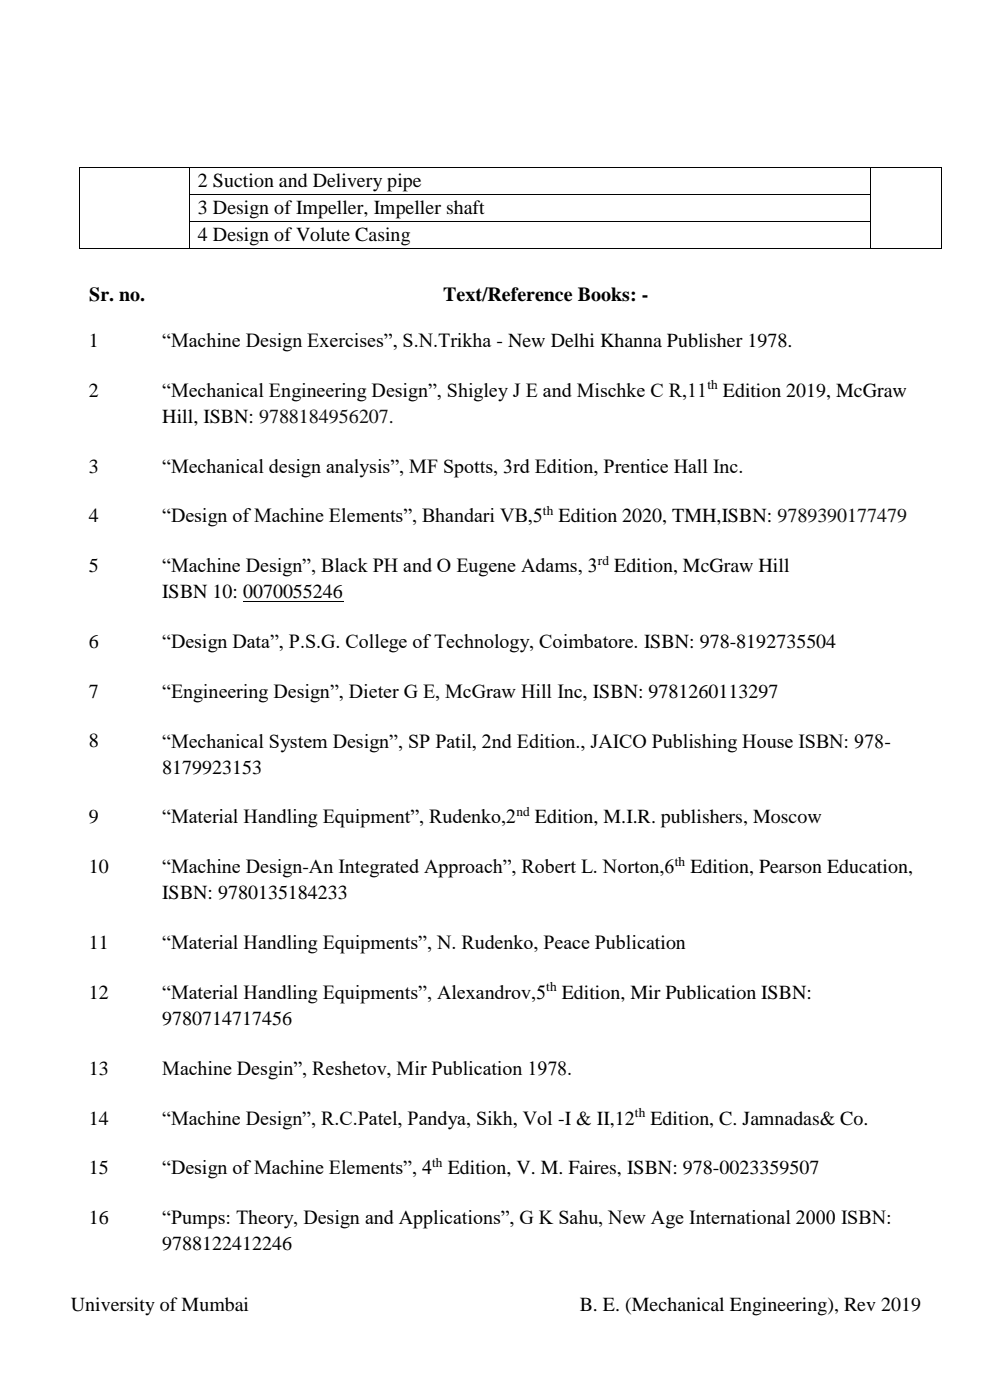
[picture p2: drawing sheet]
<svg xmlns="http://www.w3.org/2000/svg" width="210mm" height="297mm" viewBox="0 0 210 297" stroke-linecap="round" stroke-linejoin="round" font-family="sans-serif">
<defs><g id="words">
<g font-size="4.2">
<text x="42" y="39.7">2 Suction and Delivery pipe</text>
<text x="42" y="45.5">3 Design of Impeller, Impeller shaft</text>
<text x="42" y="51.2">4 Design of Volute Casing</text>
<text x="18.9" y="63.9">Sr. no.</text>
<text x="94" y="63.9">Text/Reference Books: -</text>
<text x="18.8" y="73.6">1</text>
<text x="34.4" y="73.6">“Machine Design Exercises”, S.N.Trikha - New Delhi Khanna Publisher 1978.</text>
<text x="18.8" y="84.1">2</text>
<text x="34.4" y="84.2">“Mechanical Engineering Design”, Shigley J E and Mischke C R,11</text>
<text x="34.4" y="89.7">Hill, ISBN:</text>
<text x="153.4" y="84.2">Edition 2019, McGraw</text>
<text x="18.8" y="100.3">3</text>
<text x="34.4" y="100.3">“Mechanical design analysis”, MF Spotts, 3rd Edition, Prentice Hall Inc.</text>
<text x="18.8" y="110.8">4</text>
<text x="34.4" y="110.8">“Design of Machine Elements”, Bhandari VB,5</text>
<text x="118.5" y="110.8">Edition 2020, TMH,ISBN:</text>
<text x="18.8" y="121.3">5</text>
<text x="34.4" y="121.4">“Machine Design”, Black PH and O Eugene Adams, 3</text>
<text x="130.3" y="121.4">Edition, McGraw Hill</text>
<text x="34.4" y="126.9">ISBN 10: 0070055246</text>
<text x="18.8" y="137.5">6</text>
<text x="34.4" y="137.5">“Design Data”, P.S.G. College of Technology, Coimbatore.</text>
<text x="136.6" y="137.5">ISBN: 978-8192735504</text>
<text x="18.8" y="148">7</text>
<text x="34.4" y="148">“Engineering Design”, Dieter G E, McGraw Hill Inc,</text>
<text x="125.8" y="148">ISBN: 9781260113297</text>
<text x="18.8" y="158.6">8</text>
<text x="34.4" y="158.6">“Mechanical System Design”, SP Patil, 2nd Edition., JAICO Publishing House ISBN: 978-</text>
<text x="34.4" y="164.1">8179923153</text>
<text x="18.8" y="174.7">9</text>
<text x="34.4" y="174.7">“Material Handling Equipment”, Rudenko,2</text>
<text x="113.5" y="174.7">Edition, M.I.R. publishers, Moscow</text>
<text x="18.8" y="185.2">10</text>
<text x="34.4" y="185.3">“Machine Design-An Integrated Approach”, Robert L. Norton,6</text>
<text x="146.5" y="185.3">Edition, Pearson Education,</text>
<text x="34.4" y="190.8">ISBN:</text>
<text x="46.3" y="190.8">9780135184233</text>
<text x="18.8" y="201.4">11</text>
<text x="34.4" y="201.4">“Material Handling Equipments”, N. Rudenko, Peace Publication</text>
<text x="18.8" y="211.9">12</text>
<text x="34.4" y="211.9">“Material Handling Equipments”, Alexandrov,5</text>
<text x="119.2" y="211.9">Edition, Mir Publication ISBN:</text>
<text x="34.4" y="217.5">9780714717456</text>
<text x="18.8" y="228">13</text>
<text x="34.4" y="228">Machine Desgin”, Reshetov, Mir Publication 1978.</text>
<text x="18.8" y="238.6">14</text>
<text x="34.4" y="238.6">“Machine Design”, R.C.Patel, Pandya, Sikh, Vol -I &amp; II,12</text>
<text x="138" y="238.6">Edition, C. Jamnadas&amp; Co.</text>
<text x="18.8" y="249.1">15</text>
<text x="34.4" y="249.1">“Design of Machine Elements”, 4</text>
<text x="95" y="249.1">Edition, V. M. Faires, ISBN:</text>
<text x="144.9" y="249.1">978-0023359507</text>
<text x="18.8" y="259.7">16</text>
<text x="34.4" y="259.7">“Pumps: Theory, Design and Applications”, G K Sahu, New Age International 2000 ISBN:</text>
<text x="34.4" y="265.3">9788122412246</text>
<text x="15" y="278">University of Mumbai</text>
<text x="123" y="278">B. E. (Mechanical Engineering), Rev 2019</text>
</g>
<g font-size="4.2" fill="#0f1111">
<text x="55" y="89.7">9788184956207.</text>
<text x="164.9" y="110.8">9789390177479</text>
</g>
<g font-size="2.8">
<text x="150.1" y="82.6">th</text>
<text x="115.2" y="109.2">th</text>
<text x="126.9" y="119.8">rd</text>
<text x="109.5" y="173.1">nd</text>
<text x="143.2" y="183.7">th</text>
<text x="115.9" y="210.3">th</text>
<text x="134.7" y="237">th</text>
<text x="91.7" y="247.5">th</text>
</g>
</g></defs>
<g fill="#000">
<path d="M16.7 35.4h.1v.2h-.1z" fill-rule="evenodd"/>
<path d="M16.7 35.4h.1v.2h-.1z" fill-rule="evenodd"/>
<path d="M40 35.4h.2v.2h-.2z" fill-rule="evenodd"/>
<path d="M184.5 35.4h.2v.2h-.2z" fill-rule="evenodd"/>
<path d="M199.6 35.4h.2v.2h-.2z" fill-rule="evenodd"/>
<path d="M199.6 35.4h.2v.2h-.2z" fill-rule="evenodd"/>
<path d="M16.7 41.1h.1v.2h-.1z" fill-rule="evenodd"/>
<path d="M16.7 46.9h.1v.1h-.1z" fill-rule="evenodd"/>
<path d="M16.7 52.6h.1v.2h-.1z" fill-rule="evenodd"/>
<path d="M16.7 52.6h.1v.2h-.1z" fill-rule="evenodd"/>
<path d="M40 41.1h.2v.2h-.2z" fill-rule="evenodd"/>
<path d="M40 46.9h.2v.1h-.2z" fill-rule="evenodd"/>
<path d="M40 52.6h.2v.2h-.2z" fill-rule="evenodd"/>
<path d="M184.5 41.1h.2v.2h-.2z" fill-rule="evenodd"/>
<path d="M184.5 46.9h.2v.1h-.2z" fill-rule="evenodd"/>
<path d="M184.5 52.6h.2v.2h-.2z" fill-rule="evenodd"/>
<path d="M199.6 41.1h.2v.2h-.2z" fill-rule="evenodd"/>
<path d="M199.6 46.9h.2v.1h-.2z" fill-rule="evenodd"/>
<path d="M199.6 52.6h.2v.2h-.2z" fill-rule="evenodd"/>
<path d="M199.6 52.6h.2v.2h-.2z" fill-rule="evenodd"/>
</g>
<g fill="none" stroke="#000" stroke-width=".21">
<path d="M16.8 35.6v5.5M16.8 35.5h23.2M40.1 35.6v5.5M40.2 35.5h144.3M184.6 35.6v5.5M184.7 35.5h14.9M199.7 35.6v5.5M16.8 41.3v5.6M16.8 47v5.6M16.8 52.7h23.2M40.1 41.3v5.6M40.1 47v5.6"/>
<path d="M40.2 41.2h144.3M40.2 47h144.3M40.2 52.7h144.3M184.6 41.3v5.6M184.6 47v5.6M184.7 52.7h14.9M199.7 41.3v5.6M199.7 47v5.6"/>
</g>
<g fill="#fff">
<path d="M34.4 69.8h133.7v4.8h-133.7z" fill-rule="evenodd"/>
<path d="M53.9 85.7h29.7v5h-29.7z" fill-rule="evenodd"/>
<path d="M163.9 107h28.5v4.8h-28.5z" fill-rule="evenodd"/>
</g>
<path d="M51.6 127.5h21.2" fill="none" stroke="#000" stroke-width=".21"/>
<g fill="#fff">
<path d="M136.6 133.7h40.8v4.8h-40.8z" fill-rule="evenodd"/>
<path d="M125.8 144.2h39.4v4.8h-39.4z" fill-rule="evenodd"/>
<path d="M33.9 154.7h163.4v5.6h-163.4z" fill-rule="evenodd"/>
<path d="M33.9 160.3h163.4v5.6h-163.4z" fill-rule="evenodd"/>
<path d="M45.2 186.8h28.6v5h-28.6z" fill-rule="evenodd"/>
<path d="M34.4 213.5h27.5v5h-27.5z" fill-rule="evenodd"/>
<path d="M143.8 245.3h30.1v4.8h-30.1z" fill-rule="evenodd"/>
<path d="M34.4 261.3h27.5v5h-27.5z" fill-rule="evenodd"/>
</g>
<use href="#words"/>
</svg>
